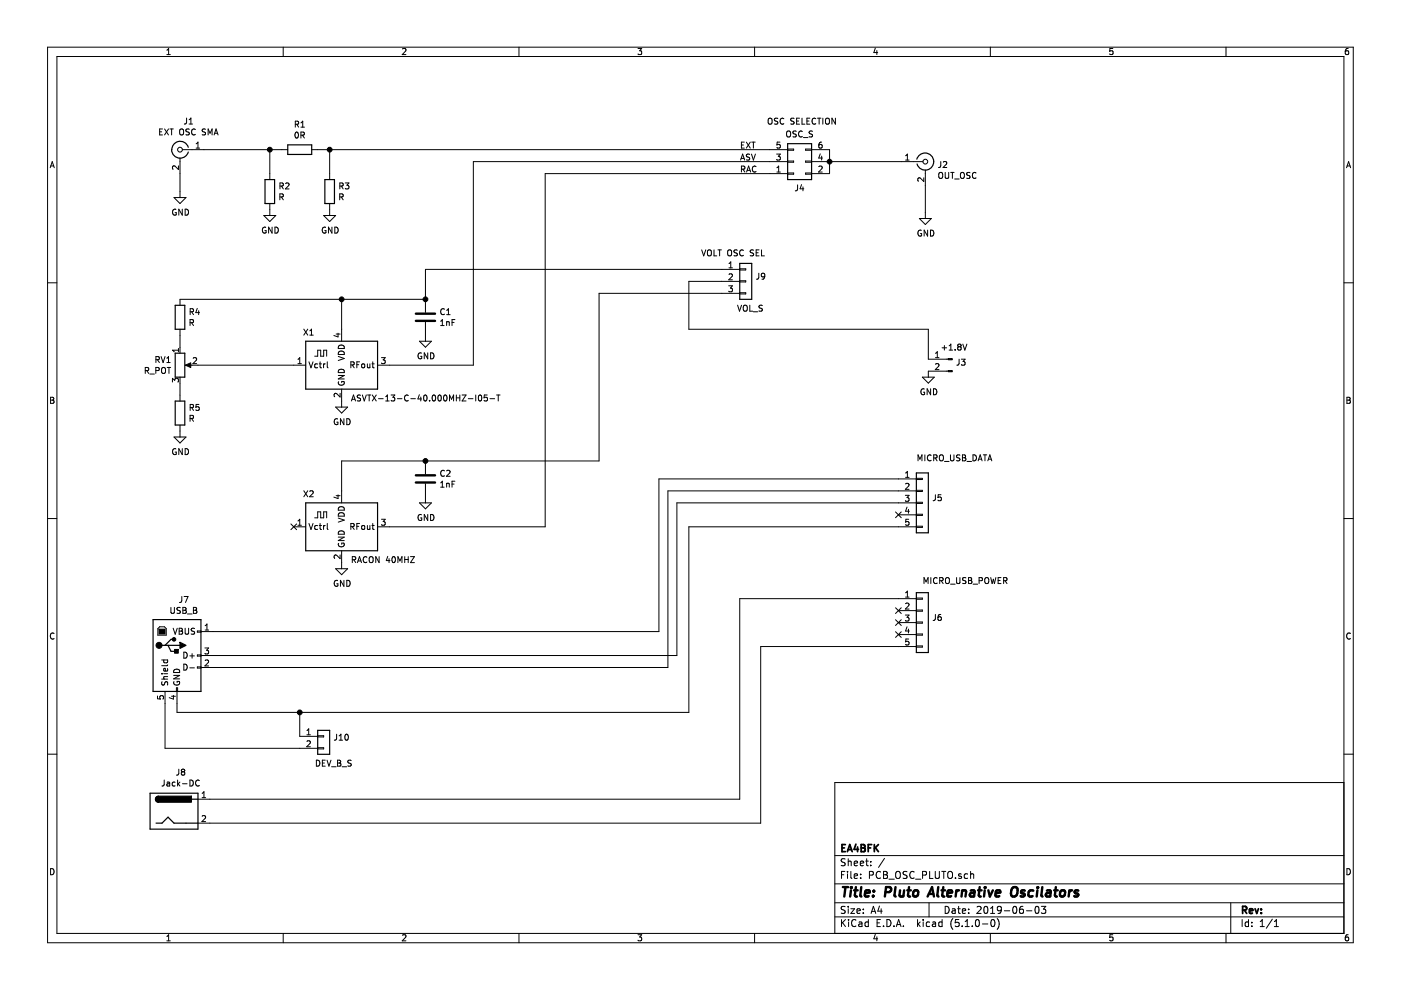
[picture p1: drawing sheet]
<svg xmlns="http://www.w3.org/2000/svg" width="297mm" height="210mm" viewBox="0 0 297 210" stroke-linecap="round" stroke-linejoin="round" font-family="sans-serif">
<g fill="none" stroke="#000" stroke-width=".25">
<path d="M36.4 31.7a1.8 1.8 0 0 0 1.5 1.8 1.8 1.8 0 0 0 2-1.3M39.9 31.2a1.78 1.78 0 0 0-1.9-1.2 1.78 1.78 0 0 0-1.6 1.7M56.2 38.1h2v5.1h-2zM61 30.7h5.1v2h-5.1zM68.9 38.1h2v5.1h-2zM167 30.5h5.1v7.6h-5.1zM194.4 33.8a1.82 1.82 0 0 1 2.7-1.1 1.82 1.82 0 0 1 .2 2.9 1.82 1.82 0 0 1-2.9-.8M156.8 55.8h2.6v7.7h-2.6zM37.1 64.7h2.1v5.1h-2.1zM37.1 74.9h2.1v5.1h-2.1zM64.8 72.3h15.2v10.2h-15.2zM37.1 85h2.1v5.1h-2.1z"/>
<path d="M64.8 106.6h15.2v10.2h-15.2zM194.3 100.3h2.5v12.7h-2.5zM32.5 131.4h10.1v15.2h-10.1zM34.4 136.8h3.8M35.6 136.8l.7 1.3h1.2M36.9 135.6h-.6l-1.3 1.2M194.3 125.7h2.5v12.7h-2.5zM67.4 154.9h2.5v5h-2.5zM31.8 168.2h10.2v7.6h-10.2zM33.1 174.5h1.3l1.2-1.2 1.3 1.2h5.1M33.6 168.8a.63 .63 0 0 0-.6 .6 .63 .63 0 0 0 .6 .7M40.7 169.4h1.3"/>
</g>
<g fill="none" stroke="#000" stroke-width=".21">
<path d="M10.1 10h276.8v189.9h-276.8zM12.1 12h272.8v185.9h-272.8zM35.4 10.6l.4-.3v1.3M35.4 11.6h.7M60 10v2M85.3 10.4l.5-.1 .3 .3-.8 1h.8M110 10v2M135.3 10.3h.8l-.5 .5 .4 .1v.5l-.2 .2-.5-.2M160 10v2M185.6 10.2l-.3 .9h.8M185.9 10.7v.9M210 10v2"/>
<path d="M235.9 10.3h-.6v.6l.6-.1v.6l-.1 .2-.5-.2M259.9 10v2M285.9 10.3h-.4l-.2 .3-.1 .7 .3 .3 .4-.2v-.6h-.4l-.3 .2M10.6 35.6l.5-1.3 .4 1.3M10.7 35.2h.7M33.8 27.9h.5M34.5 27.3h-.7v1.3h.7M34.9 27.3l.8 1.3M35.7 27.3l-.8 1.3M36 27.3h.7M36.4 27.3v1.3M37.8 35.2v.7l-.9-.7-.3 .2 .1 .5"/>
<path d="M38.1 27.5l.3-.2a.44 .44 0 0 1 .5 .5v.6l-.5 .2-.3-.2zM38.2 33.5v8.4M38.7 31.7h22.3M39.6 25v.9l-.2 .3-.3 .1M40.1 26.3h.7M40.1 25.4l.4-.4v1.3M40.1 27.4l-.4-.1-.2 .2v.3l.5 .3 .1 .3-.2 .2h-.5M41.4 27.5a.56 .56 0 0 0-.7 .1 .56 .56 0 0 0 0 .7l.3 .3 .4-.1M41.6 31.4h.7M41.6 30.5l.4-.4v1.3M43.6 27.4l-.5-.1-.2 .2v.3l.6 .3 .1 .3-.3 .2h-.4M44.1 28.6v-1.3l.4 1 .5-1v1.3"/>
<path d="M45.4 28.6l.4-1.3 .4 1.3M45.5 28.3h.6M57.2 31.7v6.4M59.4 39.4l.6-.1v-.4l-.6-.1v1.3M59.7 39.4l.4 .7M60.6 38.9l.4-.1 .3 .3-.8 1h.8M62.6 26.4l.7-.2v-.4l-.7-.1v1.3M62.7 28.1l.1-.1a.67 .67 0 0 1 .5 .6 .67 .67 0 0 1-.5 .7l-.3-.5zM62.9 26.4l.4 .6M63.8 27h.7M63.8 26l.4-.3v1.3M63.8 28.7l.6-.1 .1-.2v-.3l-.7-.1v1.3"/>
<path d="M64.1 28.7l.4 .6M66.1 31.7h100.9M69.9 31.7v6.4M72.1 39.4l.6-.1v-.4l-.6-.1v1.3M72.4 39.4l.4 .7M73.2 38.8h.8l-.4 .5 .3 .1 .1 .4-.3 .3-.5-.2M157 33.9l.5-1.2 .4 1.2M157.1 33.6h.7M157.2 35.9l.7-.1v-.5l-.7-.1v1.3M157.2 30.7h.4M157.5 35.9l.4 .6M157.8 30.1h-.6v1.3h.6"/>
<path d="M158.2 30.1l.9 1.3M158.3 36.5l.4-1.3 .5 1.3M158.4 36.1h.6M158.9 32.7h-.4l-.2 .1v.4l.5 .2 .1 .3-.2 .2h-.5M159.1 30.1l-.9 1.3M159.3 32.7l.4 1.2 .5-1.2M159.4 30.1h.7M159.7 30.1v1.3M160.3 35.3a.58 .58 0 0 0-.8 .5 .58 .58 0 0 0 .7 .6h.1M162.9 25.2l.3-.1a.44 .44 0 0 1 .5 .4l-.1 .6-.4 .2-.3-.2zM164.7 32.7h.7l-.4 .5 .4 .1v.4l-.2 .2-.5-.1M164.7 36.5h.7"/>
<path d="M164.7 35.6l.4-.4v1.3M164.9 25.1h-.5l-.2 .2 .1 .3 .6 .2v.4l-.7 .1M165.4 30.1h-.6l-.1 .6 .5-.1 .2 .3v.3l-.2 .2-.5-.1M166.2 25.2a.56 .56 0 0 0-.8 .5 .56 .56 0 0 0 .8 .5M166.8 27.9l.3-.1h.3a.78 .78 0 0 1-.1 1.2l-.5-.1zM167 34.3h-66.6v43.1h-20.4M167 31.6h1.3v.3h-1.3zM167 34.1h1.3v.3h-1.3zM167 36.7h1.3v.2h-1.3zM167 36.8h-51.4v74.9h-35.6M168.4 25.1h-.5l-.2 .1 .1 .4 .4 .2 .2 .3-.3 .2h-.5M168.8 27.8h-.5l-.1 .1v.4l.6 .3v.2l-.2 .2h-.5"/>
<path d="M168.9 25.7h.4M169.1 39.2v.9l-.2 .3-.3 .1M169.5 25.1h-.6v1.2h.6M169.9 39.1l-.3 .9h.8M170 25.1v1.2h.7M170.1 27.9a.56 .56 0 0 0-.8 .5 .56 .56 0 0 0 .8 .5M170.2 39.6v.9M170.3 29.2h1M170.8 31.6h1.3v.3h-1.3zM170.8 34.1h1.3v.3h-1.3zM170.8 36.7h1.3v.2h-1.3zM171.1 25.7h.4"/>
<path d="M171.7 25.1h-.6v1.2h.6M172.1 31.7h3.8v5.1h-3.8M172.1 34.3h23.6M172.3 27.8h-.5l-.2 .1 .1 .4 .4 .2 .2 .3-.3 .2h-.5M173 25.2a.56 .56 0 0 0-.8 .1 .56 .56 0 0 0 0 .7l.4 .3 .4-.1M173.3 25.1h.8M173.6 35.3l.5-.1 .2 .4-.8 .9h.8M173.7 25.1v1.2M173.9 32.6l-.3 .9h.8M174.2 30.1h-.2a.79 .79 0 0 0-.2 1.3h.4l.1-.5-.2-.3h-.3l-.2 .3M174.2 33.1v.8M174.5 25.1v1.2"/>
<path d="M175.1 25.2l.2-.1a.44 .44 0 0 1 .6 .4l-.1 .6-.5 .2-.2-.2zM177.1 25.1v1.2l-.7-1.2v1.2M192 33.9h.7M192 33l.4-.3v1.2M195.9 37.7v.8l-1-.8-.3 .3 .1 .4M196.2 36v10.3M199.1 36.7l.2-.1a.45 .45 0 0 1 .6 .4l-.1 .6-.5 .2-.2-.2zM199.5 34.2v1l-.2 .3h-.3M200 34.4l.5-.2 .2 .4-.8 .9h.8M200.4 36.6v1l.3 .2h.3l.1-.2v-1M201.6 36.6h.7M201.9 36.6v1.2"/>
<path d="M202.4 38h1M203.7 36.7l.2-.1a.45 .45 0 0 1 .6 .4l-.1 .6-.5 .2-.2-.2zM205.7 36.6h-.5l-.2 .1v.3l.6 .3 .1 .3-.3 .2h-.5M206.9 36.7a.55 .55 0 0 0-.7 .1 .55 .55 0 0 0 0 .7l.4 .3 .3-.1M285.5 35.6l.4-1.3 .5 1.3M285.6 35.2h.6M10.1 60h2M36.9 41.9h2.5l-1.2 1.3zM37.3 44.4a.59 .59 0 0 0-.7 .6 .59 .59 0 0 0 .7 .6l.1-.5h-.3M38.6 44.3v1.3l-.7-1.3v1.3M39.3 44.3a.64 .64 0 0 1 .7 .7 .64 .64 0 0 1-.7 .6zM55.9 45.7h2.6l-1.3 1.3z"/>
<path d="M56.3 48.2a.59 .59 0 0 0-.7 .6 .59 .59 0 0 0 .7 .6l.1-.5h-.2M57.2 43.2v2.5M57.7 48.2v1.2l-.8-1.2v1.2M58.3 48.2a.64 .64 0 0 1 .7 .6 .64 .64 0 0 1-.7 .6zM59.3 41.8l.7-.1v-.5l-.7-.1v1.3M59.6 41.8l.5 .6M68.6 45.7h2.6l-1.3 1.3zM69 48.2a.59 .59 0 0 0-.7 .6 .59 .59 0 0 0 .7 .6l.1-.5h-.2M69.9 43.2v2.5M70.4 48.2v1.2l-.8-1.2v1.2M71 48.2a.64 .64 0 0 1 .7 .6 .64 .64 0 0 1-.7 .6zM72 41.8l.7-.1v-.5l-.7-.1v1.3"/>
<path d="M72.3 41.8l.5 .6M148.8 53l.4 1.2 .4-1.2M150 53.2l.3-.2a.44 .44 0 0 1 .5 .4v.7l-.5 .1-.3-.1zM151.4 53v1.2h.6M152.2 53h.8M152.6 53v1.2M154.3 53.2l.3-.2a.44 .44 0 0 1 .5 .4v.7l-.5 .1-.3-.1zM154.6 55.9l.3-.4v1.3M154.6 56.8h.7M154.6 58.2l.4-.1 .3 .3-.8 .9h.8M156.3 53.1l-.4-.1-.3 .2 .1 .3 .6 .3v.3l-.7 .1M156.8 59.7h-10.7v10.1h50.7v6.4h4.2"/>
<path d="M156.8 57.1h-66.6v9.2M156.8 57h1.3v.2h-1.3zM156.8 59.5h1.3v.3h-1.3zM157.6 53.1a.58 .58 0 0 0-.8 .5 .58 .58 0 0 0 .8 .6v-.1M159.8 53.1l-.5-.1-.2 .1v.4l.6 .2 .1 .3-.3 .2h-.5M160.3 53.6h.5M160.9 57.9v.9l-.2 .3-.3 .1M160.9 53h-.6v1.2h.6M161.5 53v1.2h.6M162.1 58.5l-.2 .2h-.4l-.1-.2 .1-.4 .4-.2 .2 .3-.1 .9-.5 .1M194.9 46.3h2.6l-1.3 1.3zM195.3 48.9a.59 .59 0 0 0-.7 .5 .59 .59 0 0 0 .7 .6l.1-.5h-.3"/>
<path d="M196.7 48.8v1.3l-.8-1.3v1.3M197.3 48.8a.64 .64 0 0 1 .7 .6 .64 .64 0 0 1-.7 .7zM284.9 60h2M30.8 78.6l.6-.1 .1-.2v-.3l-.7-.1v1.3M31.1 78.6l.4 .6M31.8 79.3h.9M33 78.6l.6-.1 .2-.2-.1-.3-.7-.1v1.3M33.1 76.3l.6-.1 .1-.2-.1-.3-.6-.1v1.3M33.4 76.3l.4 .6M34.2 75.6l.4 1.3 .4-1.3M34.3 78.1l.3-.2a.44 .44 0 0 1 .5 .4l-.1 .7-.4 .2-.3-.2zM35.4 76.9h.7"/>
<path d="M35.4 76l.3-.4v1.3M35.4 77.9h.8M35.8 77.9v1.3M37.8 73.9v.7M37.8 74.3h-1.2l.3 .3M38.2 69.8v5.1M38.2 80v5M39.7 77.4h25.1M40.3 68.4l.7-.1v-.4l-.7-.1v1.2M40.3 66.1l.7-.1v-.4l-.7-.2v1.3M40.6 68.4l.4 .6M40.6 66.1l.4 .6"/>
<path d="M41 76l.4-.2 .3 .4-.8 .9h.8M41.8 65.4l-.3 .9h.8M42.1 65.9v.8M63.2 77.1h.7M63.2 76.2l.3-.4v1.3M64.4 69.8l.8 1.3M65.2 69.8l-.8 1.3M65.5 76.7l.4 1.3 .5-1.3M65.7 71.1h.7M65.7 70.1l.3-.3v1.3M66.7 75.5h.7v-1.2h.6v1.2h.6v-1.2h.7v1.2M67.3 77.2l-.3-.1-.3 .3 .1 .5h.5"/>
<path d="M67.7 77.1h.5M67.9 76.7v1.1l.3 .2M68.6 77.1v.9M69 77.1l-.4 .3M69.4 76.7v1.1l.2 .2M71.3 70.8h.8M71.7 70.6v.8l-.9-.3M71.7 79.6h1.3l-1.3 .7h1.3M71.7 75.6l1.3 .4-1.3 .4M71.9 73.3a.66 .66 0 0 1 .8-.1 .66 .66 0 0 1 .3 .7h-1.3zM71.9 74.6a.66 .66 0 0 1 .8-.1 .66 .66 0 0 1 .3 .7h-1.3zM71.9 78.4a.67 .67 0 0 1 .8-.1 .67 .67 0 0 1 .3 .7h-1.3z"/>
<path d="M72.4 63.5v8.8M74.4 77.4l.6-.1v-.5l-.6-.1v1.3M74.7 77.4l.4 .6M75.7 77.3h.4M76.2 76.7h-.5v1.3M76.7 77.3l.2-.2 .4 .2-.1 .6h-.5zM77.9 77.1v.8h.5M78.4 77.1v.9M78.9 77.1h.4M79 76.7v1.1l.3 .2M80.9 75.8h.8l-.5 .5 .4 .1 .1 .5-.3 .2-.5-.1M88.9 72.3h2.6l-1.3 1.3z"/>
<path d="M89.3 74.9a.59 .59 0 0 0-.7 .6 .59 .59 0 0 0 .7 .5l.1-.5h-.2M90.2 63.5h-52v1.2M90.2 68.3v4M90.7 74.8v1.3l-.8-1.3v1.3M91.3 74.8a.64 .64 0 0 1 .7 .6 .64 .64 0 0 1-.7 .7zM93.4 69h.8M93.4 68.1l.4-.3v1.2M94.2 65.6a.56 .56 0 0 0-.8 .5 .56 .56 0 0 0 .8 .5M94.7 66.7h.7M94.7 65.8l.4-.4v1.3M94.7 68.2v.8M94.7 68.3l.5-.1 .1 .8"/>
<path d="M95.8 68.4h.5M96.4 67.8h-.6v1.2M154.5 60.6h.8l-.4 .5 .3 .1 .1 .4-.3 .3-.5-.2M156.4 64.7l.4 1.3 .4-1.3M156.8 62.2h-29.8v35.5h-54.6v8.9M156.8 62.1h1.3v.2h-1.3zM157.8 64.8h.4a.78 .78 0 0 1-.1 1.2l-.4-.2-.1-.7zM159 64.7v1.3h.6M159.7 66.1h1M161.6 64.8l-.4-.1-.2 .1v.5l.5 .1 .1 .3-.2 .3-.5-.1M195.6 80h2.5l-1.3 1.2zM198.3 77.2l.5-.1 .3 .4-.8 .9h.8"/>
<path d="M198.3 75.8h.8M198.3 74.9l.4-.3v1.2M199.7 73.7h1M200.2 73.3v.9M201 78.7h-4.2v1.3M201.2 74.2h.8M201.2 73.3l.4-.3v1.2M202.5 74.1v.1M203.3 73.5l-.3 .2v.3l.3 .2h.3l.2-.2-.1-.4-.1-.1M203.3 73.5l-.3-.2 .3-.3 .4 .1v.3l-.1 .1M203.3 73.5h.3M203.3 76.2v.9l-.1 .3h-.3"/>
<path d="M203.8 76.2h.8l-.4 .4 .3 .2 .1 .4-.2 .2-.6-.1M204.1 73l.5 1.2 .4-1.2M10.7 84.2h.5l.2 .3-.2 .3 .3 .3-.3 .4h-.5zM10.7 84.8h.5M36.6 81v-.8l.4 .5 .2-.4 .4-.1 .2 .3-.1 .5M36.9 92.7h2.5l-1.2 1.2zM37.3 95.2a.59 .59 0 0 0-.7 .6 .59 .59 0 0 0 .7 .5l.1-.4h-.3M38.2 90.1v2.6M38.6 95.1v1.3l-.7-1.3v1.3M39.3 95.1a.64 .64 0 0 1 .7 .7 .64 .64 0 0 1-.7 .6zM40.3 88.7l.7-.1v-.4l-.7-.1v1.2M40.3 86.4l.7-.1v-.4l-.7-.1v1.2"/>
<path d="M40.6 88.7l.4 .6M40.6 86.4l.4 .6M42.2 85.8h-.6l-.1 .6 .5-.2 .3 .3v.3l-.3 .2-.5-.1M71.2 86.3h2.5l-1.3 1.3zM71.6 88.8a.59 .59 0 0 0-.7 .6 .59 .59 0 0 0 .7 .6v-.5h-.2M71.8 80.9a.57 .57 0 0 0 .6 .8 .57 .57 0 0 0 .5-.8h-.4v.2M72.1 83.4v.8l-.9-.8-.4 .2 .2 .5M72.4 82.5v3.8M72.9 88.8v1.2l-.7-1.2v1.2M73.5 88.8a.64 .64 0 0 1 .7 .6 .64 .64 0 0 1-.7 .6zM74.5 85l.4-1.3 .5 1.3M74.6 84.7h.7"/>
<path d="M76.4 83.8l-.4-.1-.2 .2v.3l.5 .3 .1 .3-.2 .2h-.5M76.8 83.7l.4 1.3 .5-1.3M77.9 83.7h.7M78.3 83.7v1.3M78.9 83.7l.9 1.3M79.8 83.7l-.9 1.3M80.3 84.5h.9M81.8 85h.7M81.8 84.1l.3-.4v1.3M82.9 83.7h.8l-.4 .5 .4 .2v.5l-.2 .1-.6-.1M84.3 84.5h.9M86.5 83.9a.56 .56 0 0 0-.7 .5 .56 .56 0 0 0 .7 .5"/>
<path d="M87.1 84.5h1M88.9 83.7l-.3 .9h.8M89.2 84.2v.8M89.9 83.9l.2-.2a.69 .69 0 0 1 .5 .7 .69 .69 0 0 1-.5 .6l-.3-.5zM90.2 97.7v2.8M91.1 84.9v.1M91.8 83.9l.1-.2a.67 .67 0 0 1 .5 .7 .67 .67 0 0 1-.5 .6l-.3-.5zM92.9 83.9l.2-.2a.69 .69 0 0 1 .5 .7 .69 .69 0 0 1-.5 .6l-.3-.5zM94.2 83.9l.1-.2a.67 .67 0 0 1 .5 .7 .67 .67 0 0 1-.5 .6l-.3-.5zM94.2 99.8a.56 .56 0 0 0-.8 .5 .56 .56 0 0 0 .8 .6M94.7 99.8l.5-.1 .2 .4-.8 .9h.8M95.3 85v-1.3l.4 1 .5-1v1.3"/>
<path d="M96.8 83.7v1.3M96.8 84.4h.7M97.5 83.7v1.3M98 83.7h.8l-.8 1.3h.8M99.3 84.5h1M100.9 83.7v1.3M101.6 83.9l.1-.2a.69 .69 0 0 1 .5 .7 .69 .69 0 0 1-.5 .6l-.3-.5zM103.3 83.7h-.6l-.1 .7 .2-.2 .5 .2v.5l-.2 .1-.5-.1M103.9 84.5h1M105.3 83.7h.7M105.6 83.7v1.3M194.6 97.7v-1.3l.4 1 .5-1v1.3"/>
<path d="M196 82.5a.59 .59 0 0 0-.8 .6 .59 .59 0 0 0 .8 .5v-.4h-.2M196.1 96.4v1.3M197.3 82.4v1.3l-.7-1.3v1.3M197.4 96.6a.56 .56 0 0 0-.8 .5 .56 .56 0 0 0 .8 .5M197.9 82.4a.64 .64 0 0 1 .7 .7 .64 .64 0 0 1-.7 .6zM198 97.1l.6-.1v-.4l-.6-.2v1.3M198.3 97.1l.4 .6M199.2 96.6l.3-.2a.45 .45 0 0 1 .5 .5l-.1 .6-.4 .2-.3-.4zM200.3 97.8h.9M201.5 96.4v1.1l.3 .2h.3l.2-.2v-1.1M203.5 96.5l-.5-.1-.1 .2v.4l.5 .2 .1 .3-.2 .2h-.5M204.1 96.4l.6 .2v.2l-.2 .2 .3 .3-.1 .4h-.6z"/>
<path d="M204.1 97h.4M205 97.8h1M206.3 96.4a.64 .64 0 0 1 .7 .7 .64 .64 0 0 1-.7 .6zM207.4 97.7l.4-1.3 .4 1.3M207.5 97.4h.6M208.5 96.4h.7M208.8 96.4v1.3M209.4 97.7l.5-1.3 .4 1.3M209.6 97.4h.6M285.6 84.2h.4l.3 .3-.3 .3 .3 .3-.2 .4h-.5zM285.6 84.8h.4M10.1 109.9h2"/>
<path d="M61.7 111.1l1.2 1.2M62.3 111.7h2.5M62.9 111.1l-1.2 1.2M63.2 110.5l.3-.4v1.3M63.2 111.4h.7M64.4 104.1l.8 1.2M65.2 104.1l-.8 1.2M65.5 111l.4 1.3 .5-1.3M65.7 104.2l.5-.1 .2 .3-.8 .9h.8M66.7 109.8h.7v-1.3h.6v1.3h.6v-1.3h.7v1.3M67.3 111.5l-.3-.1-.3 .2 .1 .6h.5M67.7 111.4h.5"/>
<path d="M67.9 111v1.1l.3 .2M68.6 111.4v.9M69 111.4l-.4 .2M69.4 111v1.1l.2 .2M71.3 105.1h.8M71.7 104.9v.8l-.9-.3M71.7 113.9h1.3l-1.3 .7h1.3M71.7 109.8l1.3 .5-1.3 .4M71.8 115.2a.57 .57 0 0 0 .6 .7 .57 .57 0 0 0 .5-.8h-.4v.3M71.9 107.6a.66 .66 0 0 1 .8-.1 .66 .66 0 0 1 .3 .7h-1.3zM71.9 108.8a.66 .66 0 0 1 .8-.1 .66 .66 0 0 1 .3 .7h-1.3zM71.9 112.7a.67 .67 0 0 1 .8-.1 .67 .67 0 0 1 .3 .7h-1.3z"/>
<path d="M72.1 117.7v.7l-.9-.7-.4 .2 .2 .5M72.4 116.8v3.8M74.4 111.6l.6-.1v-.4l-.6-.1v1.3M74.7 111.6l.4 .7M74.7 118.7l.7-.1v-.5l-.7-.1v1.3M75 118.7l.4 .6M75.7 111.6h.4M75.8 119.3l.4-1.3 .4 1.3M75.9 118.9h.6M76.2 111h-.5v1.3M76.7 111.5l.2-.1 .4 .1-.1 .7-.5-.1zM77.8 118.1a.58 .58 0 0 0-.8 .5 .58 .58 0 0 0 .7 .6h.1"/>
<path d="M77.9 111.4v.8l.5-.1M78.3 118.2l.3-.2a.44 .44 0 0 1 .5 .4v.7l-.5 .2-.3-.2zM78.4 111.4v.9M78.9 111.4h.4M79 111v1.1l.3 .2M80.4 118v1.3l-.7-1.3v1.3M80.9 110.1h.8l-.5 .5 .4 .1 .1 .4-.3 .3-.5-.2M82.2 118l-.3 .9h.8M82.5 118.4v.9M83.2 118.1l.2-.1a.67 .67 0 0 1 .4 .7 .67 .67 0 0 1-.4 .6l-.3-.5zM84.4 119.3v-1.3l.4 .9 .4-.9v1.3M85.8 118v1.3"/>
<path d="M85.8 118.6h.7M86.5 118v1.3M87 118h.9l-.9 1.3h.9M88.9 106.6h2.6l-1.3 1.3zM89.3 109.2a.59 .59 0 0 0-.7 .5 .59 .59 0 0 0 .7 .6l.1-.5h-.2M90.2 102.6v4M90.7 109.1v1.3l-.8-1.3v1.3M91.3 109.1a.64 .64 0 0 1 .7 .6 .64 .64 0 0 1-.7 .7zM93.4 102.4l.4-.4v1.3M93.4 103.3h.8M94.7 102.5v.8M94.7 102.6l.5-.1 .1 .8"/>
<path d="M95.8 102.6h.5M96.4 102h-.6v1.3M189.9 108.5l1.2 1.3M190.5 109.2h3.8M191.1 108.5l-1.2 1.3M191.9 105h.8l-.4 .5 .4 .1v.5l-.2 .2-.6-.1M192 100.3l.4-.4v1.3M192 102.6l.5-.1 .2 .3-.8 1h.8M192 101.2h.7M192.3 107.5l-.3 .9h.8M192.6 108v.8M192.7 110.1h-.6l-.1 .6 .5-.1 .2 .2v.3l-.2 .3-.5-.2"/>
<path d="M194.3 111.7h-48.2v39.3h-108.6v-4.4M194.3 111.6h1.3v.2h-1.3zM194.3 106.6h-50.8v32.4h-100.9M194.3 101.5h-54.6v32.4h-97.1M194.3 104.1h-52.7v37.4h-99M194.3 101.4h1.3v.3h-1.3zM194.3 104h1.3v.2h-1.3zM194.3 106.5h1.3v.2h-1.3zM194.3 109h1.3v.3h-1.3zM198.3 104.9v.9l-.2 .3-.3 .1M199.5 104.9h-.6v.6l.4-.1 .3 .2v.3l-.3 .3-.4-.2M284.9 109.9h2"/>
<path d="M11.5 134.3a.58 .58 0 0 0-.8 .5 .58 .58 0 0 0 .8 .6M33.5 133.3l.3-.4h1.1l.3 .4v1.4h-1.7zM34.3 139.9h1.2M34.8 139.9l-.1 .4 .2 .2 .6-.1v-.5M36.2 128.8v1l.3 .3 .3-.1 .2-.2v-1M36.7 133.2l.4 1.3 .5-1.3M38 133.8h.4M38 133.2h.4l.3 .3-.3 .3 .3 .2-.1 .4-.6 .1zM38.2 128.9l-.4-.1-.3 .2 .1 .3 .6 .3v.3l-.7 .1M38.5 126.5v.9l-.1 .3h-.3M38.8 128.8h.4l.3 .2-.3 .4 .3 .2-.1 .4-.6 .1zM38.8 129.4h.4"/>
<path d="M39 138.3a.64 .64 0 0 1 .7 .6 .64 .64 0 0 1-.7 .6zM39 126.5h.9l-.6 1.2M39.3 133.2v1l.2 .3 .4-.1 .1-.2v-1M39.7 130.2h1M40.2 139.1h1M40.7 138.6v.9M41 128.8h.4l.3 .2-.3 .4 .3 .2-.2 .5h-.5zM41 129.4h.4M41.3 133.3l-.5-.1-.3 .3 .2 .3 .5 .2v.3l-.7 .1M41.8 133.8h.8v.2h-.8zM41.8 138.9h.8v.2h-.8zM43.4 137.4h.8l-.4 .5 .4 .1v.4l-.2 .3-.6-.2"/>
<path d="M43.5 133.6h.7M43.5 132.7l.4-.4v1.3M71.2 120.6h2.5l-1.3 1.3zM71.6 123.1a.59 .59 0 0 0-.7 .6 .59 .59 0 0 0 .7 .6v-.5h-.2M72.9 123v1.3l-.7-1.3v1.3M73.5 123a.64 .64 0 0 1 .7 .7 .64 .64 0 0 1-.7 .6zM189.9 128.9l1.2 1.2M189.9 131.4l1.2 1.2M189.9 133.9l1.2 1.3M190.5 129.5h3.8M190.5 132h3.8M190.5 134.5h3.8"/>
<path d="M191.1 128.9l-1.2 1.2M191.1 131.4l-1.2 1.2M191.1 133.9l-1.2 1.3M191.9 130.4h.8l-.4 .5 .4 .1v.4l-.2 .3-.6-.2M192 125.7l.4-.4v1.3M192 128l.5-.1 .2 .3-.8 .9h.8M192 126.6h.7M192.3 132.9l-.3 .9h.8M192.6 133.4v.8M192.7 135.5h-.6l-.1 .6 .5-.1 .2 .2v.3l-.2 .3-.5-.2M194.3 126.9h-37.5v42.5h-114.8M194.3 134.4h1.3v.3h-1.3z"/>
<path d="M194.3 126.8h1.3v.3h-1.3zM194.3 129.3h1.3v.3h-1.3zM194.3 131.9h1.3v.2h-1.3zM194.3 137h1.3v.2h-1.3zM194.3 137.1h-33v37.4h-119.3M195.9 123.7v-1.2l.4 .9 .5-.9v1.2M197.4 122.5v1.2M198.3 130.3v.9l-.2 .3h-.3M198.7 122.6a.58 .58 0 0 0-.8 .5 .58 .58 0 0 0 .7 .6l.1-.1M199.2 123.1h.6l.2-.2-.1-.3-.7-.1v1.2M199.5 130.3h-.3a.79 .79 0 0 0-.1 1.2h.4l.1-.5-.3-.2h-.2l-.2 .2M199.5 123.1l.5 .6"/>
<path d="M200.5 122.6l.3-.1a.44 .44 0 0 1 .5 .4l-.1 .7-.4 .1-.3-.1zM201.5 123.9h1M202.8 122.5v1l.2 .2h.4l.1-.2v-1M204.8 122.5h-.5l-.2 .1 .1 .4 .5 .2 .1 .3-.2 .2h-.5M205.4 122.5l.6 .1v.3l-.2 .2 .3 .2-.1 .4h-.6zM205.4 123.1h.4M206.3 123.9h1M207.6 123.1h.6v-.5l-.6-.1v1.2M208.9 122.6l.2-.1a.45 .45 0 0 1 .5 .4l-.1 .8h-.5a.92 .92 0 0 1-.1-1.1zM210 122.5l.4 1.2 .2-.9 .2 .9 .3-1.2M211.6 123.1h.5M212.2 122.5h-.6v1.2h.6"/>
<path d="M212.8 123.1l.7-.1v-.4l-.7-.1v1.2M213.1 123.1l.4 .6M286.3 134.3a.58 .58 0 0 0-.8 .5 .58 .58 0 0 0 .8 .6M10.1 159.9h2M33.4 147.6v.6h.6l-.1-.5 .2-.2h.3l.3 .2-.2 .5M34.3 144h1.2M34.3 142.8h.1M34.4 144.5l-.1 .5 .1 .2h.4l.2-.6 .3-.1 .2 .3v.5M34.7 142.8h.8M35 146.6v12.1h32.4M35.5 141.8v.3l-.1 .2-.6-.1v-.4l.2-.1 .1 .6M35.5 143.5h-.7v.5"/>
<path d="M35.5 141l-.1 .1h-1.1M36.4 147.6h.8M36.8 147.4v.8l-.9-.3M36.8 143.2h1.3l-1.3 .7h1.3M36.9 144.5a.57 .57 0 0 0 .6 .8 .57 .57 0 0 0 .5-.8h-.4v.2M37 142a.67 .67 0 0 1 .8-.1 .67 .67 0 0 1 .3 .7h-1.3zM37.4 145.8h.3v.8h-.3zM39 140.8a.64 .64 0 0 1 .7 .6 .64 .64 0 0 1-.7 .7zM40.2 141.6h1M41.8 141.4h.8v.3h-.8zM43.5 140.1l.5-.2 .2 .4-.8 .9h.8M63.5 151v5.1h3.9"/>
<path d="M65.1 155.8h.7M65.1 154.9l.4-.4v1.3M65.1 157.2l.5-.1 .2 .3-.8 .9h.8M67.4 156h1.2v.2h-1.2zM67.4 158.5h1.2v.3h-1.2zM71.4 155.7l-.1 1.1-.4 .1M71.9 156.9h.7M71.9 156l.4-.3v1.2M73.2 155.8l.2-.1a.67 .67 0 0 1 .5 .6 .67 .67 0 0 1-.5 .6l-.3-.4zM284.9 159.9h2M34.8 165.4v1.1l-.5 .2M35.4 165.9h.5l.1 .8"/>
<path d="M36 166.1l-.6 .3v.2h.6M37.1 165.9l-.3-.1-.3 .2 .1 .6h.5M37.7 165.4v1.3M37.8 166.2l.3 .5M37.9 163.1v.9l-.2 .3h-.3M38.1 165.8l-.4 .5M38.7 163.6l-.3 .3v.2l.3 .2h.4l.1-.2v-.2l-.3-.3M38.7 163.6l-.3-.2 .3-.3h.2l.3 .2-.3 .3M38.7 163.6h.2M38.7 166.2h1M40.3 165.4a.64 .64 0 0 1 .7 .6 .64 .64 0 0 1-.7 .7zM42.3 165.5a.56 .56 0 0 0-.8 .5 .56 .56 0 0 0 .8 .5"/>
<path d="M42.9 173.1l.4-.2 .3 .4-.8 .9h.8M42.9 169.1h.7M42.9 168.2l.3-.3v1.2M67.1 161.2a.64 .64 0 0 1 .7 .6 .64 .64 0 0 1-.7 .6zM68.3 161.8h.5M69 161.2h-.7v1.2h.7M69.3 161.2l.4 1.2 .5-1.2M70.3 162.6h1M71.6 161.2h.4l.2 .2-.2 .4 .3 .2-.2 .4h-.5zM71.6 161.8h.4M72.5 162.6h1M74.5 161.2h-.5l-.3 .2 .2 .3 .5 .3v.3l-.7 .1"/>
<path d="M284.9 165.9h-107.9v32M10.7 184.2a.65 .65 0 0 1 .8 .6 .65 .65 0 0 1-.8 .7zM35.4 198.5l.4-.3v1.3M35.4 199.5h.7M60 197.9v2M85.3 198.3l.5-.1 .3 .3-.8 1h.8M110 197.9v2M135.3 198.2h.8l-.5 .5 .4 .1v.6l-.2 .1-.5-.1M160 197.9v2M177 194.4h107.9M177 191.4h107.9M177 187.4h107.9"/>
<path d="M177 181.4h107.9M178.4 185.5h.5M178.4 195v1.5M178.6 195.6l.7 .9M179.1 184.8h-.7v1.5M179.2 182.1h-.6l-.3 .2 .2 .4 .6 .3v.4l-.2 .2-.6-.1M179.2 192.2h-.6l-.3 .2 .2 .4 .6 .3v.4l-.2 .2-.6-.1M179.3 195l-.9 .8M179.7 184.8v.1M179.7 185.3v1M179.8 182.1v1.5M179.8 192.2v.1"/>
<path d="M179.8 192.7v1M179.8 182.7l.2-.1h.4l.1 1M179.9 195v.1M179.9 195.5v1M180.4 192.7h.8l-.8 1h.8M180.4 184.8v1.3l.2 .2M181.1 183.1l.7-.2v-.3h-.5l-.2 .2 .1 .7h.6M181.1 185.8l.7-.2v-.3h-.5l-.2 .2 .1 .7h.6M181.5 195.1a.59 .59 0 0 0-.8 0 .59 .59 0 0 0-.1 .7 .56 .56 0 0 0 .2 .6 .56 .56 0 0 0 .7-.1M181.7 193.2l.7-.2-.1-.2-.4-.1-.2 .2 .1 .7h.5M182.1 195.5h.6l.1 1M182.4 183.1l.7-.2-.1-.3h-.4l-.2 .2 .1 .7h.5"/>
<path d="M182.5 186.1v.2M182.5 185.3v.2M182.8 195.8l-.5 .1-.3 .2 .3 .4 .5-.1M183 193.5v.2M183 192.8v.1M183.5 182.6h.6M183.7 182.1v1.3l.4 .2M184.1 195.5h-.4l-.3 .2 .1 .6 .2 .2 .4-.1M184.1 195v1.5M184.3 185.5h.7l.1-.6-.2-.1h-.6v1.5M184.6 183.4v.2M184.6 182.6v.2"/>
<path d="M184.7 193.7l.5-1.5 .5 1.5M184.8 193.2h.8M185.6 198.1l-.3 .9h.8M185.9 198.6v.9M186 195.7h.5M186.5 192.1l-.4 1.1h1M186.7 184.9a.7 .7 0 0 0-1 .5 .7 .7 0 0 0 .7 .9l.3-.2M186.7 195h-.7v1.5h.7M186.8 192.7v1M187.3 185.5h.5M187.3 196.3v.2M187.3 184.8h.5l.3 .2-.1 .3-.2 .2 .3 .1 .1 .4-.3 .3h-.6z"/>
<path d="M187.5 182l-1.2 1.9M188 195a.76 .76 0 0 1 .9 .7 .76 .76 0 0 1-.9 .8zM188.5 186.4h1.1M189.5 196.3v.2M190 196.5l.5-1.5 .5 1.5M190.1 184.8a.5 .5 0 0 1 .5 0 .5 .5 0 0 1 .3 .5v.5a.5 .5 0 0 1-.5 .5 .5 .5 0 0 1-.5-.5v-.5zM190.2 196h.7M191.5 196.3v.2M192.3 184.8h-.6l-.2 .2 .1 .4 .7 .3v.4l-.3 .2-.5-.1M193.8 184.9a.7 .7 0 0 0-1 .5 .7 .7 0 0 0 .7 .9l.3-.2M194.1 186.4h1.1M194.5 195v1.5"/>
<path d="M194.7 195.9l.4 .6M195.1 195.5l-.6 .5M195.6 185.5h.7l.1-.6-.2-.1h-.6v1.5M195.7 195v.1M195.7 195.5v1M197 191.4v3M197.1 195.5h-.4l-.3 .2v.6l.3 .2 .4-.1M197.1 184.8v1.5h.7M197.7 195.5h.6l.1 1M198.3 184.8v1.2l.3 .3 .4-.1 .2-.2v-1.2M198.4 195.8l-.7 .3 .2 .4 .5-.1M199.7 184.8h.8"/>
<path d="M199.7 195.5h-.4l-.3 .2 .1 .6 .2 .2 .4-.1M199.7 195v1.5M200.1 184.8v1.5M200.4 192.2a.75 .75 0 0 1 .8 .7 .75 .75 0 0 1-.8 .8zM201 185l.3-.2a.53 .53 0 0 1 .7 .5v.5a.51 .51 0 0 1-.8 .4 1.05 1.05 0 0 1-.2-1.2zM201.9 192.8h.6v.9M202 194.8a1.71 1.71 0 0 0 0 2.2M202.5 193l-.5 .1-.2 .2 .2 .4 .5-.1M202.6 186.1v.2M203 192.7h.6M203.2 192.2v1.3l.4 .2M203.3 195h-.7l-.1 .7 .7-.1 .2 .2-.1 .5-.2 .2-.6-.2"/>
<path d="M203.8 185.3h-.4l-.2 .2 .1 .2 .5 .1v.4h-.6M204 196.3v.2M204 193.2l.7-.2v-.2l-.5-.1-.2 .2 .1 .7h.6M204.6 196.5h.9M204.6 195.4l.5-.4v1.5M205.2 185.3h-.5l-.3 .2 .1 .6 .2 .2 .5-.1M205.4 193.5v.2M205.4 192.8v.1M205.8 185.4l.2-.1h.4v1M205.8 184.8v1.5M206.1 196.3v.2M207 195h.3a.85 .85 0 0 1-.1 1.5 1 1 0 0 1-.2-1.5z"/>
<path d="M207.2 192.3l.5-.1 .3 .4-.9 1.1h.9M208.3 195.9h1.1M208.7 192.3l.4-.1a.85 .85 0 0 1-.1 1.5l-.3-.2-.1-.4zM210 197.9v2M210 193.7h.9M210 192.6l.5-.4v1.5M210.3 195h.1a.8 .8 0 0 1 .6 .7 .8 .8 0 0 1-.6 .8 1 1 0 0 1-.1-1.5zM211.4 194.8a1.71 1.71 0 0 1 0 2.2M212.3 192.8l-.3 .3h-.3l-.3-.3 .2-.6h.4l.2 .1a1.19 1.19 0 0 1-.2 1.3l-.4 .1M212.9 193.1h1.2M214.9 192.3l.2-.1a.8 .8 0 0 1 .5 .7 .8 .8 0 0 1-.5 .8l-.4-.6zM216.9 192.2h-.5a.96 .96 0 0 0 0 1.5l.5-.2 .1-.5-.3-.2h-.4l-.2 .2"/>
<path d="M217.6 193.1h1.2M219.6 192.3l.3-.1a.85 .85 0 0 1-.1 1.5l-.2-.2-.2-.4zM220.8 192.2h.9l-.5 .6 .5 .1v.6l-.3 .2-.6-.2M235.9 198.2h-.6v.6l.6-.1v.7l-.1 .1-.5-.1M259.9 197.9v2M260.9 191.4v6.5M263.4 195v1.5M264.7 195.5h-.4l-.3 .2 .1 .7h.6M264.7 195v1.5M265.4 196.3v.2M265.4 195.5v.2M267.2 196.5h.9"/>
<path d="M267.2 195.4l.4-.4v1.5M269.8 194.9l-1.3 1.9M270.2 196.5h.9M270.2 195.4l.4-.4v1.5M285.6 184.2a.65 .65 0 0 1 .7 .6 .65 .65 0 0 1-.7 .7zM285.9 198.2h-.4l-.2 .3-.1 .7 .3 .3 .4-.1v-.7h-.4l-.3 .2"/>
<circle cx="38.2" cy="31.7" r=".51"/>
<circle cx="196.2" cy="34.3" r=".51"/>
</g>
<g fill="#000" stroke="#000" stroke-width=".21">
<path d="M39.3 77.4l1.1-.5v1z"/>
<path d="M201 78.6h.9v.2h-.9z" fill-rule="evenodd"/>
<path d="M201 76h.9v.3h-.9z" fill-rule="evenodd"/>
<path d="M33.7 133.4h1.3v1h-1.3z" fill-rule="evenodd"/>
<path d="M33.1 169l.5-.2v1.3a.63 .63 0 0 1-.6-.4 .63 .63 0 0 1 .1-.7z" fill-rule="evenodd"/>
<circle cx="57.2" cy="31.7" r=".51"/>
<circle cx="69.9" cy="31.7" r=".51"/>
<circle cx="175.9" cy="34.3" r=".51"/>
<circle cx="72.4" cy="63.5" r=".51"/>
<circle cx="90.2" cy="63.5" r=".51"/>
<circle cx="90.2" cy="97.7" r=".51"/>
<circle cx="33.7" cy="136.8" r=".63"/>
<circle cx="36.9" cy="135.6" r=".38"/>
<circle cx="63.5" cy="151" r=".51"/>
</g>
<g fill="none" stroke="#000" stroke-width=".51">
<path d="M88.2 68h4M88.2 66.5h4M88.2 102.3h4M88.2 100.8h4M178.7 188.1h1.1M179.3 188.1l-.3 2M180.4 188.8l-.2 1.3M180.5 188.1v.2M180.5 188.1l.1 .1-.1 .1M181.1 188.8h.7M181.5 188.1l-.3 1.7 .1 .2 .4 .1M182.6 188.1l-.2 1.7 .2 .3"/>
<path d="M183.4 189.4l1-.2-.1-.4h-.5l-.4 .2v1h.8M185.1 189.9v.2M185.3 188.8l.1 .1-.2 .1M185.3 188.8l-.1 .2M187.7 189.1l1-.1a.54 .54 0 0 0 .3-.5 .54 .54 0 0 0-.4-.4h-.7l-.3 2M189.9 188.1l-.3 1.7 .3 .3M190.8 188.8v1.2l.4 .1 .3-.2M191.7 188.8l-.2 1.3M192.4 188.8h.7M192.7 188.1l-.2 1.7 .1 .2 .4 .1M193.8 188.9l.3-.1 .5 .1v.8l-.2 .3a.53 .53 0 0 1-.7-.1zM196.7 190.1l.9-2 .4 2"/>
<path d="M197 189.5h.9M198.9 188.1l-.2 1.7 .3 .3M199.6 188.8h.8M200 188.1l-.2 1.7v.2l.4 .1M200.9 189.4l.9-.2v-.4h-.6l-.3 .2v1h.8M202.8 188.8l-.2 1.3M203.3 188.8h-.4l-.2 .3M204 188.9l.3-.1h.5l-.1 1.3M204 188.8l-.1 1.3M205.8 188.8h.8l-.1 1.3M206.6 189.2l-.7 .1a.4 .4 0 0 0-.3 .4 .4 .4 0 0 0 .3 .4l.6-.1M207.4 188.8h.7"/>
<path d="M207.7 188.1l-.2 1.7 .1 .2 .3 .1M208.8 188.8l-.2 1.3M208.9 188.1l-.1 .1 .1 .1M208.9 188.1v.2M209.5 188.8l.4 1.3 .6-1.3M211.1 189.4l1-.2-.1-.4h-.7l-.3 1 .3 .3 .6-.1M214.6 188.4a.66 .66 0 0 1 1.1 0 1.4 1.4 0 0 1-.6 1.7l-.6-.1a1.49 1.49 0 0 1 .1-1.6zM217.3 188.8h-.5l-.3 .3 .2 .3 .5 .1 .1 .3-.2 .2h-.7M219.1 188.8h-.8l-.2 .3-.1 .6 .4 .4 .5-.1M219.9 188.8l-.1 1.3M220.1 188.1l-.2 .1 .1 .1M220.1 188.1l-.1 .2"/>
<path d="M221 188.1l-.2 1.7 .2 .3M222 188.8h.7v1.3M222.8 189.2l-.7 .1a.4 .4 0 0 0-.4 .4 .4 .4 0 0 0 .3 .4l.7-.1M223.5 188.8h.8M223.9 188.1l-.2 1.7v.2l.4 .1M224.9 188.9l.3-.1 .6 .1v.8l-.5 .4a.48 .48 0 0 1-.6-.4zM226.7 188.8l-.1 1.3M227.3 188.8h-.4l-.2 .3M228.6 188.8a.49 .49 0 0 0-.8 .3l.8 .6-.3 .4-.6-.1"/>
</g>
<g fill="#000" stroke="#000" stroke-width=".25">
<path d="M38.2 136.2l1.2 .6-1.2 .7z"/>
<path d="M37 137.7h.8v.8h-.8z" fill-rule="evenodd"/>
<path d="M33.6 168.8h7v1.3h-7z" fill-rule="evenodd"/>
</g>
<g fill="none" stroke="#000" stroke-width=".38">
<path d="M178.5 179.8h.5M179.2 179.1h-.7v1.5h.7M181.5 179l-.4 1.1h.9M181.8 179.6v1M182.6 179.8h.5M182.6 179.1h.5l.3 .2-.1 .4-.2 .1 .2 .1 .1 .4-.2 .3h-.6zM184.1 179.8h.5M184.8 179.1h-.7v1.5M185.4 179.1v1.5M185.6 179.7l.6 .9M186.2 179.1l-.8 .8M179.7 180.6l.5-1.5 .5 1.5"/>
<path d="M179.8 180.1h.7M263.5 193l.7-.1 .1-.2-.1-.4-.2-.1h-.5v1.5M263.8 193l.5 .7M264.9 193.2l.7-.2-.1-.2-.4-.1-.2 .2 .1 .7h.5M266.1 192.7l.4 1 .3-1M267.4 193.5v.2M267.4 192.8v.1"/>
</g>
</svg>
